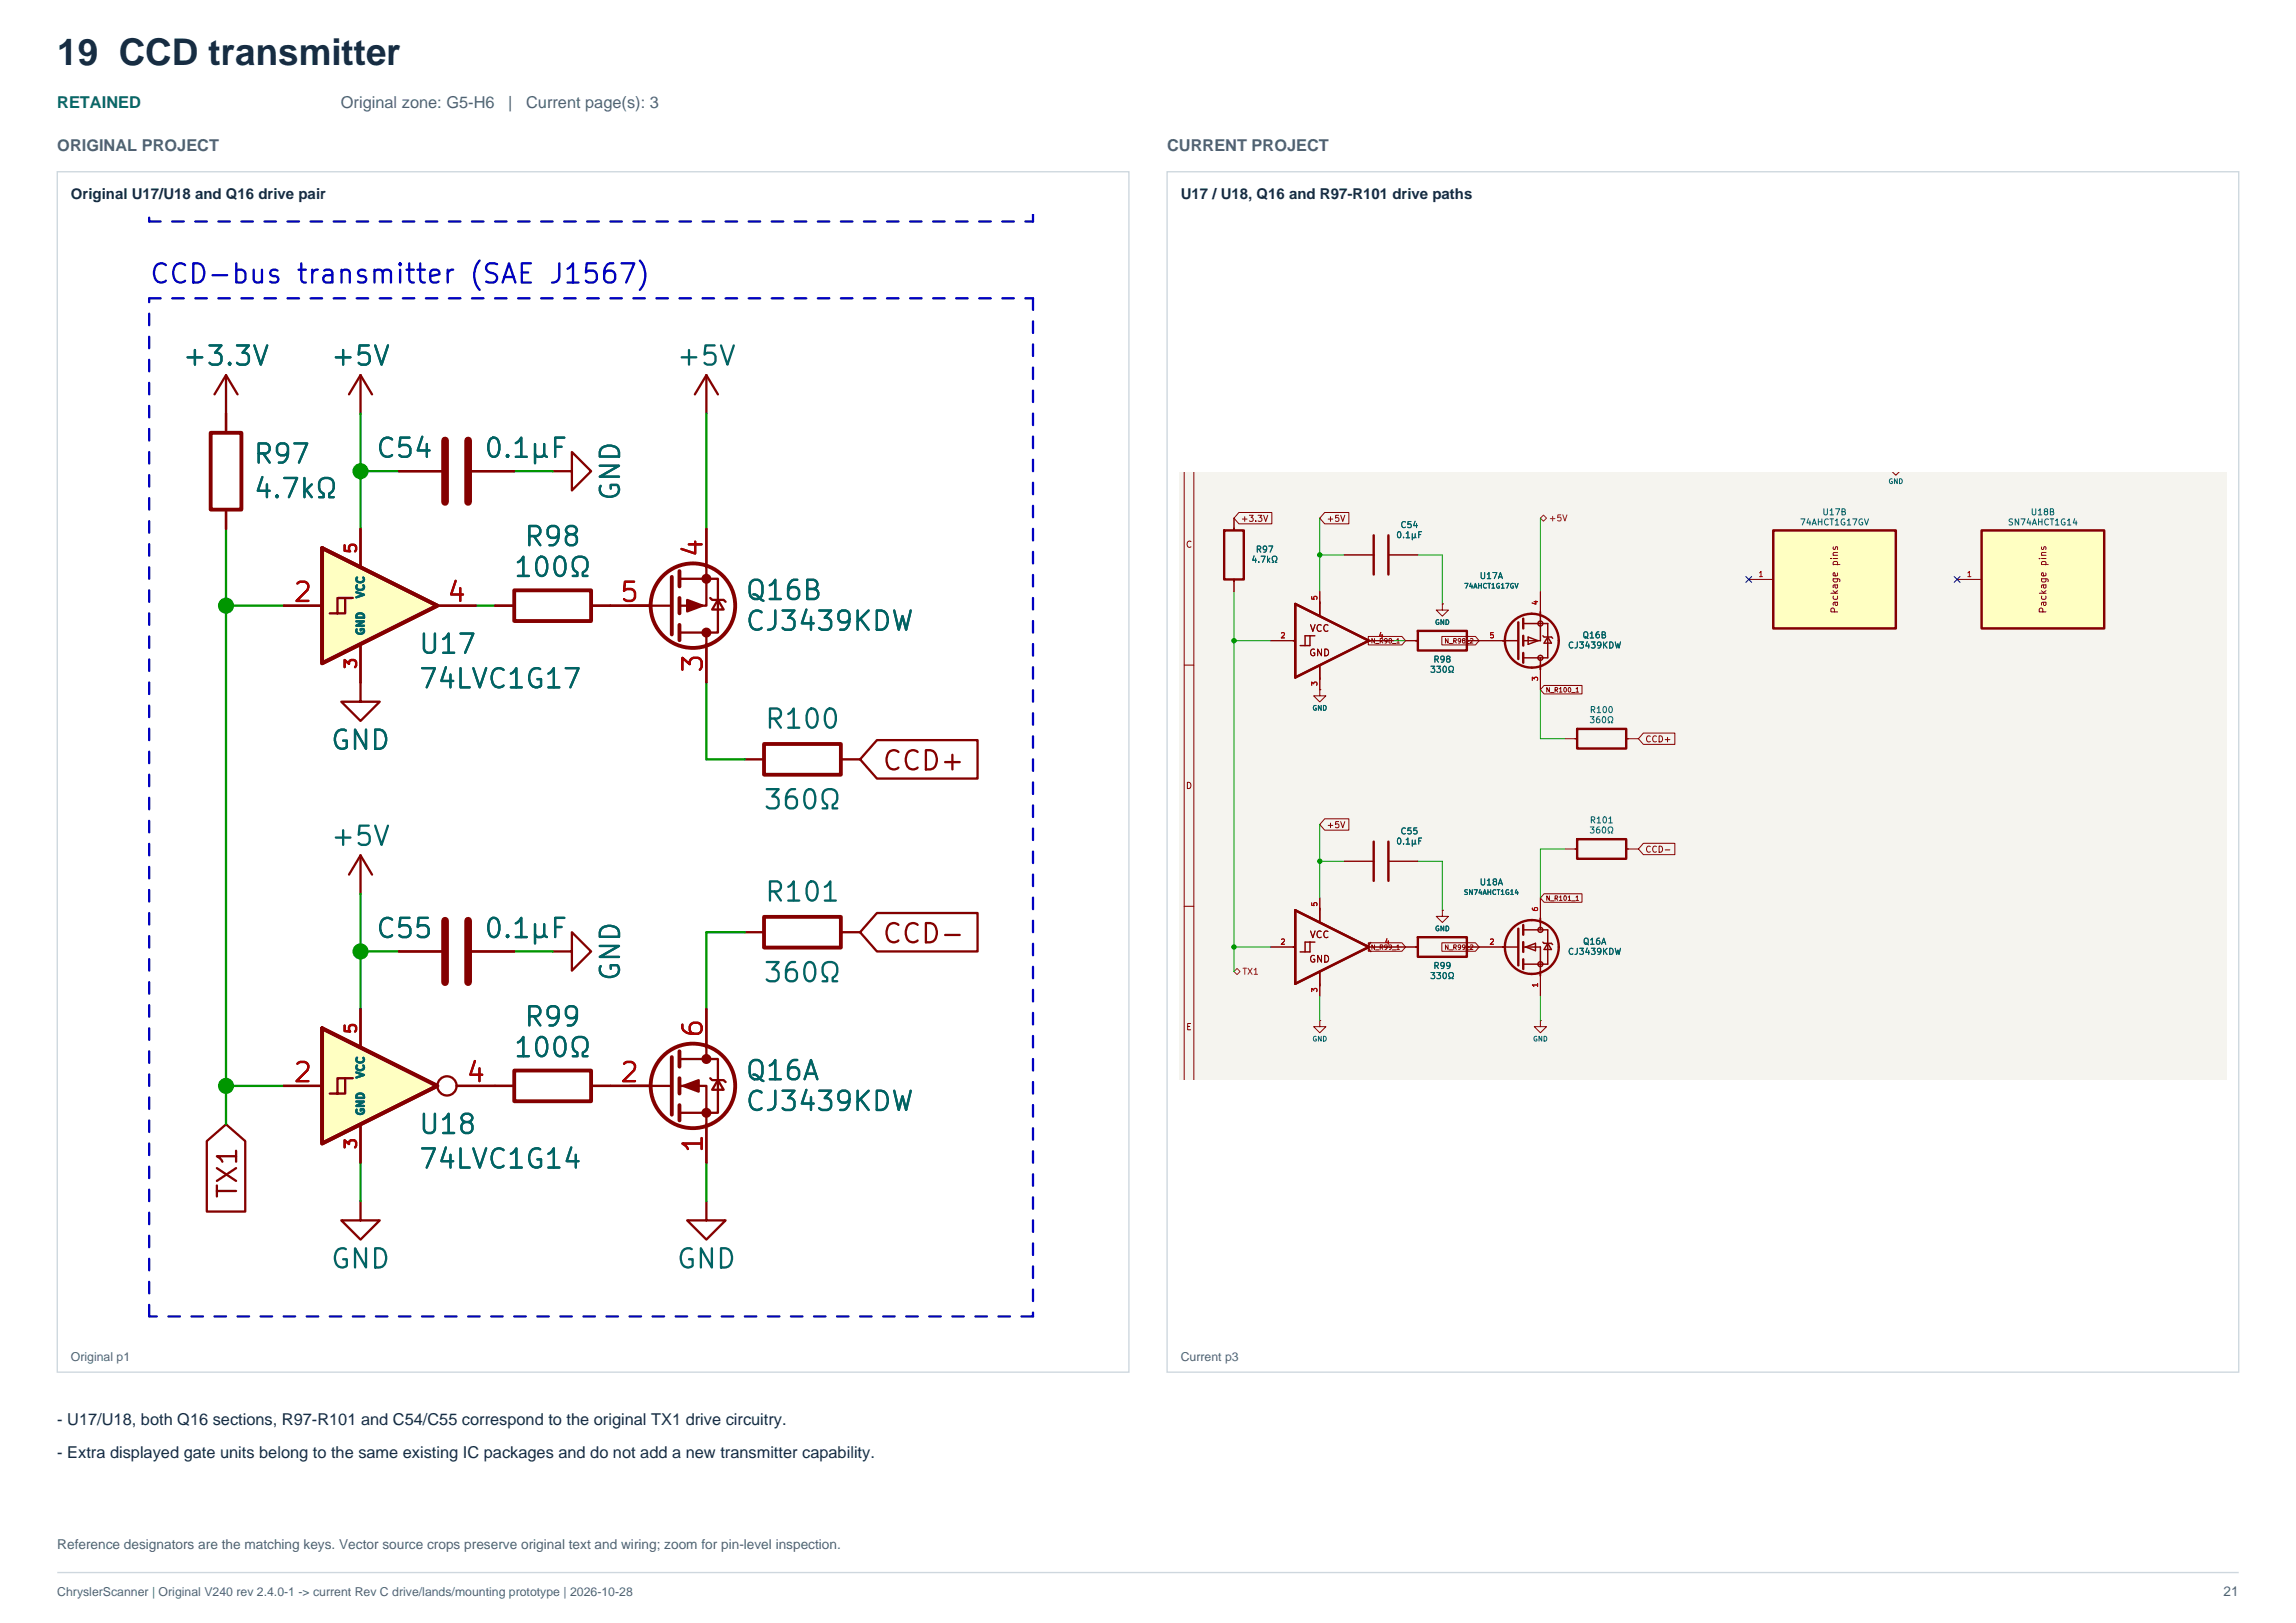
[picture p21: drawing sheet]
<svg xmlns="http://www.w3.org/2000/svg" width="594mm" height="420mm" viewBox="0 0 594 420" stroke-linecap="round" stroke-linejoin="round" font-family="sans-serif">
<defs><g id="words">
<text font-size="9.5" fill="#172d42" x="14.8" y="16.9">19 CCD transmitter</text>
<text font-size="6.9" fill="#0000c2" x="38.6" y="73.3">CCD-bus transmitter (SAE J1567)</text>
<g font-size="6.9" fill="#006464">
<text x="49.3" y="94.6">+3.3V</text>
<text x="87" y="94.6">+5V</text>
<text x="176.5" y="94.6">+5V</text>
<text x="66.6" y="120">R97</text>
<text x="98.3" y="118.5">C54</text>
<text x="160.4" y="129.6" transform="rotate(-90 160.4 129.6)">GND</text>
<text x="136.6" y="141.3">R98</text>
<text x="193.8" y="155.2">Q16B</text>
<text x="194.3" y="163.2">CJ3439KDW</text>
<text x="109.5" y="169.2">U17</text>
<text x="110.2" y="178.1">74LVC1G17</text>
<text x="199.3" y="188.6">R100</text>
<text x="85.6" y="194">GND</text>
<text x="87" y="218.9">+5V</text>
<text x="199.3" y="233.3">R101</text>
<text x="98.3" y="242.7">C55</text>
<text x="160.4" y="253.9" transform="rotate(-90 160.4 253.9)">GND</text>
<text x="136.6" y="265.6">R99</text>
<text x="193.4" y="279.5">Q16A</text>
<text x="194.3" y="287.5">CJ3439KDW</text>
<text x="109.5" y="293.4">U18</text>
<text x="110.2" y="302.4">74LVC1G14</text>
<text x="85.6" y="328.2">GND</text>
<text x="175.1" y="328.2">GND</text>
</g>
<g font-size="6.9" fill="#a90000">
<text x="181.8" y="143.7" transform="rotate(-90 181.8 143.7)">4</text>
<text x="76.4" y="155.7">2</text>
<text x="116.2" y="155.7">4</text>
<text x="160.9" y="155.7">5</text>
<text x="181.8" y="173.6" transform="rotate(-90 181.8 173.6)">3</text>
<text x="181.8" y="268" transform="rotate(-90 181.8 268)">6</text>
<text x="76.4" y="280">2</text>
<text x="121.2" y="280">4</text>
<text x="160.9" y="280">2</text>
<text x="181.8" y="297.8" transform="rotate(-90 181.8 297.8)">1</text>
</g>
<g font-size="6.9" fill="#840000">
<text x="228.1" y="199.3">CCD+</text>
<text x="228.1" y="244.1">CCD-</text>
<text x="61.3" y="309.2" transform="rotate(-90 61.3 309.2)">TX1</text>
</g>
<text font-size="4.2" fill="#0c6665" x="14.8" y="27.9">RETAINED</text>
<g font-size="4.2" fill="#526474">
<text x="88.2" y="27.9">Original zone: G5-H6</text>
<text x="131.5" y="27.9">|</text>
<text x="136.1" y="27.9">Current page(s): 3</text>
<text x="14.8" y="39.2">ORIGINAL PROJECT</text>
<text x="301.9" y="39.2">CURRENT PROJECT</text>
</g>
<g font-size="4.2" fill="#a90000">
<text x="92.3" y="143" transform="rotate(-90 92.3 143)">5</text>
<text x="92.3" y="172.8" transform="rotate(-90 92.3 172.8)">3</text>
<text x="92.3" y="267.3" transform="rotate(-90 92.3 267.3)">5</text>
<text x="92.3" y="297.1" transform="rotate(-90 92.3 297.1)">3</text>
</g>
<g font-size="4.2" fill="#172d42">
<text x="14.8" y="368.8">- U17/U18, both Q16 sections, R97-R101 and C54/C55 correspond to the original TX1 drive circuitry.</text>
<text x="14.8" y="377.3">- Extra displayed gate units belong to the same existing IC packages and do not add a new transmitter capability.</text>
</g>
<g font-size="3.9" fill="#172d42">
<text x="18.3" y="51.5">Original U17/U18 and Q16 drive pair</text>
<text x="305.5" y="51.5">U17 / U18, Q16 and R97-R101 drive paths</text>
</g>
<g font-size="3.5" fill="#526474">
<text x="14.8" y="400.9">Reference designators are the matching keys. Vector source crops preserve original text and wiring; zoom for pin-level inspection.</text>
<text x="575.3" y="412.9">21</text>
</g>
<g font-size="3.2" fill="#526474">
<text x="18.3" y="352.3">Original p1</text>
<text x="305.5" y="352.3">Current p3</text>
<text x="14.8" y="412.9">ChryslerScanner | Original V240 rev 2.4.0-1 -&gt; current Rev C drive/lands/mounting prototype | 2026-10-28</text>
</g>
<g font-size="2.8" fill="#006464">
<text x="94.3" y="154.6" transform="rotate(-90 94.3 154.6)">VCC</text>
<text x="94.3" y="164.7" transform="rotate(-90 94.3 164.7)">GND</text>
<text x="94.3" y="278.9" transform="rotate(-90 94.3 278.9)">VCC</text>
<text x="94.3" y="289" transform="rotate(-90 94.3 289)">GND</text>
</g>
<g font-size="1.7" fill="#840000">
<text x="475.9" y="158.9" transform="rotate(-90 475.9 158.9)">Package pins</text>
<text x="529.8" y="158.9" transform="rotate(-90 529.8 158.9)">Package pins</text>
<text x="338.7" y="163.9">VCC</text>
<text x="338.6" y="170.2">GND</text>
<text x="338.7" y="243.2">VCC</text>
<text x="338.6" y="249.5">GND</text>
</g>
<g font-size="1.6" fill="#006464">
<text x="452.5" y="45.8">HSSK8811</text>
<text x="362.2" y="137">C54</text>
<text x="465.5" y="136.3">74AHCT1G17GV</text>
<text x="471.3" y="133.7">U17B</text>
<text x="519.3" y="136.3">SN74AHCT1G14</text>
<text x="525.2" y="133.7">U18B</text>
<text x="324.7" y="143.4">R97</text>
<text x="361.1" y="139.7">0.1μF</text>
<text x="323.6" y="146">4.7kΩ</text>
<text x="382.7" y="150.2">U17A</text>
<text x="409.3" y="165.6">Q16B</text>
<text x="370.7" y="171.8">R98</text>
<text x="405.5" y="168.2">CJ3439KDW</text>
<text x="369.8" y="174.5">330Ω</text>
<text x="411.2" y="184.9">R100</text>
<text x="411" y="187.5">360Ω</text>
<text x="411.2" y="213.4">R101</text>
<text x="361.1" y="218.9">0.1μF</text>
<text x="362.2" y="216.3">C55</text>
<text x="411" y="216.1">360Ω</text>
<text x="382.7" y="229.5">U18A</text>
<text x="409.4" y="244.8">Q16A</text>
<text x="370.7" y="251.1">R99</text>
<text x="405.5" y="247.5">CJ3439KDW</text>
<text x="369.8" y="253.7">330Ω</text>
</g>
<g font-size="1.6" fill="#840000">
<text x="320.9" y="135.4">+3.3V</text>
<text x="343.1" y="135.4">+5V</text>
<text x="306.6" y="142.1">C</text>
<text x="425.5" y="192.5">CCD+</text>
<text x="306.6" y="204.6">D</text>
<text x="343.1" y="214.7">+5V</text>
<text x="425.5" y="221">CCD-</text>
<text x="306.7" y="267">E</text>
</g>
<g font-size="1.6" fill="#725600">
<text x="400.5" y="135.3">+5V</text>
<text x="321.3" y="252.6">TX1</text>
</g>
<g font-size="1.4" fill="#a90000">
<text x="454.8" y="149.6">1</text>
<text x="508.7" y="149.6">1</text>
<text x="341.1" y="155.5" transform="rotate(-90 341.1 155.5)">5</text>
<text x="398.2" y="156.8" transform="rotate(-90 398.2 156.8)">4</text>
<text x="331.1" y="165.5">2</text>
<text x="356.5" y="165.5">4</text>
<text x="385.2" y="165.5">5</text>
<text x="341.1" y="177.7" transform="rotate(-90 341.1 177.7)">3</text>
<text x="398.2" y="176.4" transform="rotate(-90 398.2 176.4)">3</text>
<text x="341.1" y="234.8" transform="rotate(-90 341.1 234.8)">5</text>
<text x="398.2" y="236" transform="rotate(-90 398.2 236)">6</text>
<text x="331.1" y="244.8">2</text>
<text x="358.1" y="244.8">4</text>
<text x="385.2" y="244.8">2</text>
<text x="341.1" y="257" transform="rotate(-90 341.1 257)">3</text>
<text x="398.2" y="255.7" transform="rotate(-90 398.2 255.7)">1</text>
</g>
<g font-size="1.2" fill="#006464">
<text x="488.4" y="125.5">GND</text>
<text x="378.7" y="152.6">74AHCT1G17GV</text>
<text x="371.1" y="162">GND</text>
<text x="339.4" y="184.2">GND</text>
<text x="378.6" y="231.9">SN74AHCT1G14</text>
<text x="371.1" y="241.3">GND</text>
<text x="339.4" y="269.8">GND</text>
<text x="396.5" y="269.8">GND</text>
</g>
<g font-size="1.2" fill="#840000">
<text x="354.5" y="166.8">N_R98_1</text>
<text x="373.5" y="166.8">N_R98_2</text>
<text x="399.8" y="179.5">N_R100_1</text>
<text x="399.8" y="233.4">N_R101_1</text>
<text x="354.5" y="246.1">N_R99_1</text>
<text x="373.5" y="246.1">N_R99_2</text>
</g>
</g></defs>
<g fill="#fff" stroke="#ced7de" stroke-width=".35">
<path d="M14.8 44.4h277.3v310.7h-277.3z" fill-rule="evenodd"/>
<path d="M301.9 44.4h277.3v310.7h-277.3z" fill-rule="evenodd"/>
</g>
<path d="M14.8 406.9h564.4" fill="none" stroke="#ced7de" stroke-width=".35"/>
<g fill="none" stroke="#840000" stroke-width=".99">
<path d="M54.5 112h8v19.9h-8zM83.3 141.8l29.9 14.9-29.9 14.9zM133 152.8h19.9v7.9h-19.9zM173.8 149.3v14.9M175.8 147.8v4M175.8 154.7v4M175.8 161.7v4M197.7 192.5h19.8v8h-19.8zM197.7 237.3h19.8v7.9h-19.8zM83.3 266.1l29.9 14.9-29.9 14.9zM133 277h19.9v8h-19.9zM173.8 273.6v14.9"/>
<path d="M175.8 272.1v3.9M175.8 279v4M175.8 286v4"/>
<circle cx="179.3" cy="156.7" r="10.9"/>
<circle cx="179.3" cy="281" r="10.9"/>
</g>
<g fill="none" stroke="#840000" stroke-width=".6">
<path d="M58.5 97.1v14.9M58.5 97.1l-3 5M58.5 97.1l3 5M93.3 97.1v9.9M93.3 97.1l-3 5M93.3 97.1l3 5M182.7 97.1l-2.9 5M182.7 97.1v9.9M182.7 97.1l3 5M58.5 131.9v5M93.3 136.9v9.9M103.2 121.9h10.9"/>
<path d="M122.1 121.9h10.9M143 121.9h5v-4.9l4.9 4.9-4.9 5v-5M182.7 136.9v19.8h-6.9M73.4 156.7h9.9M85.3 158.7h4v-4h-2v4M89.3 154.7h2M113.2 156.7h9.9M128.1 156.7h4.9M152.9 156.7h20.9M175.8 149.8h9.9v13.9h-9.9M183.7 154.7l.5 .5h3l.5 .5M185.7 155.2l1.5 2.5h-3z"/>
<path d="M93.3 166.7v14.9h4.9l-4.9 5-5-5h5M182.7 163.7v12.9M192.7 196.5h5M217.5 196.5h5M226.9 191.5h26v10h-26l-4.4-5zM93.3 221.4l-3 4.9M93.3 221.4v9.9M93.3 221.4l3 4.9M226.9 236.3h26v9.9h-26l-4.4-5zM103.2 246.2h10.9M122.1 246.2h10.9M143 246.2h5v-5l4.9 5-4.9 5v-5"/>
<path d="M192.7 241.2h5M217.5 241.2h5M244.5 242h3.8M89.3 279h2M93.3 261.1v10M175.8 274.1h9.9v13.9h-9.9M182.7 261.1v13M183.7 279l.5 .5h3l.5 .5M185.7 279.5l1.5 2.5h-3zM53.5 295.3l5-4.3 4.9 4.3v18.2h-9.9zM73.4 281h9.9M85.3 283h4v-4h-2v4"/>
<path d="M93.3 291v9.9M118.1 281h14.9M152.9 281h20.9M175.8 281h6.9v19.9M93.3 310.8v5h4.9l-4.9 5-5-5h5M182.7 310.8v5h5l-5 5-4.9-5h4.9"/>
<circle cx="115.6" cy="281" r="2.49"/>
</g>
<g fill="none" stroke="#006464" stroke-width=".6">
<path d="M127.1 113.5a1.18 1.18 0 0 1 1.8 .7 3.9 3.9 0 0 1-.4 3.8 1.18 1.18 0 0 1-1.9-.7 3.9 3.9 0 0 1 .5-3.8zM131.3 117.7l.3 .3-.3 .2-.2-.2 .2-.3v.5M133.4 114.7l.5-.3 1-1.1v4.9M133.4 118.2h2.9M138.4 114.9v5M140.8 117.5l.2 .5 .5 .2M140.8 114.9v2.6l-.3 .5-.4 .2h-1l-.4-.2-.3-.5M143.6 115.6h1.7M146 113.3h-2.4v4.9M67.9 123.5l-1.2 3.5h3.1M69.1 125.3v3.4M71.7 128.2l.2 .2-.2 .3-.3-.3 .3-.2v.5"/>
<path d="M73.6 123.7h3.3l-2.2 5M78.8 123.7v5M79.2 126.8l1.5 1.9M80.7 125.3l-1.9 1.9M82.6 128.7h1.1v-1l-.4-.2a2.19 2.19 0 0 1 .7-3.8 1.78 1.78 0 0 1 2.3 1.4v1.2l-.2 .7-.9 .7v1h1.1M134 145.5l.9-.7 .5-.7v4.9M134 149h2.8M139.2 144.5a1.19 1.19 0 0 1 1.2-.4 1.19 1.19 0 0 1 .9 .9 3.9 3.9 0 0 1-.4 3.8 1.18 1.18 0 0 1-1.9-.7 4.2 4.2 0 0 1 .2-3.6zM143.9 144.5a1.19 1.19 0 0 1 1.2-.4 1.19 1.19 0 0 1 1 .9 3.9 3.9 0 0 1-.5 3.8 1.18 1.18 0 0 1-1.9-.7 4.2 4.2 0 0 1 .2-3.6zM148.2 149h1.2v-.9l-.5-.2a2.19 2.19 0 0 1 .7-3.8 1.78 1.78 0 0 1 2.4 1.4v1.2l-.3 .7-.9 .7v.9h1.2M198.4 204.2h3l-1.6 1.9a1.36 1.36 0 0 1 1.6 1v1.1l-.4 .8-.5 .2h-1.4l-.7-.5M205.7 204.2a1.98 1.98 0 0 0-2.4 2.2v1.8l.5 .8 .5 .2h.9l.7-.5 .3-.5v-1.1l-.5-.7-.5-.3h-.9l-.7 .5-.3 .5"/>
<path d="M208.5 204.7a1.18 1.18 0 0 1 1.3-.5 1.18 1.18 0 0 1 .9 1 3.9 3.9 0 0 1-.5 3.8 1.18 1.18 0 0 1-1.9-.8 4.3 4.3 0 0 1 .2-3.5zM212.8 209.2h1.2v-1l-.5-.2a2.19 2.19 0 0 1 .7-3.8 1.79 1.79 0 0 1 2.4 1.4v1.2l-.2 .7-1 .7v1h1.2M127.1 237.8a1.18 1.18 0 0 1 1.8 .7 3.9 3.9 0 0 1-.4 3.8 1.18 1.18 0 0 1-1.9-.8 3.9 3.9 0 0 1 .5-3.7zM133.4 238.9l.5-.2 1-1.2v5M138.4 239.2v5M140.8 239.2v2.6l-.3 .5-.4 .2h-1l-.4-.2-.3-.5M143.6 239.9h1.7M146 237.5h-2.4v5M131.3 242l.3 .3-.3 .2-.2-.2 .2-.3v.5M133.4 242.5h2.9M140.8 241.8l.2 .5 .5 .2M198.4 249h3l-1.6 1.9a1.36 1.36 0 0 1 1.6 .9v1.2l-.4 .7-.5 .2h-1.4l-.7-.4"/>
<path d="M205.7 249a1.98 1.98 0 0 0-2.4 2.1v1.9l.5 .7 .5 .2h.9l.7-.4 .3-.5v-1.2l-.5-.7-.5-.2h-.9l-.7 .4-.3 .5M208.5 249.4a1.18 1.18 0 0 1 1.3-.4 1.18 1.18 0 0 1 .9 .9 3.9 3.9 0 0 1-.5 3.8 1.18 1.18 0 0 1-1.9-.7 4.3 4.3 0 0 1 .2-3.6zM212.8 253.9h1.2v-.9l-.5-.3a2.19 2.19 0 0 1 .7-3.7 1.79 1.79 0 0 1 2.4 1.4v1.2l-.2 .7-1 .7v.9h1.2M134 269.8l.9-.7 .5-.8v5M134 273.3h2.8M139.2 268.8a1.19 1.19 0 0 1 1.2-.4 1.19 1.19 0 0 1 .9 .9 3.9 3.9 0 0 1-.4 3.8 1.18 1.18 0 0 1-1.9-.7 4.2 4.2 0 0 1 .2-3.6zM143.9 268.8a1.19 1.19 0 0 1 1.2-.4 1.19 1.19 0 0 1 1 .9 3.9 3.9 0 0 1-.5 3.8 1.18 1.18 0 0 1-1.9-.7 4.2 4.2 0 0 1 .2-3.6zM148.2 273.3h1.2v-.9l-.5-.3a2.19 2.19 0 0 1 .7-3.8 1.78 1.78 0 0 1 2.4 1.5v1.1l-.3 .8-.9 .7v.9h1.2"/>
</g>
<path d="M115.1 114v15.9M121.1 114v15.9M115.1 238.3v15.9M121.1 238.3v15.9" fill="none" stroke="#840000" stroke-width="2"/>
<g fill="#ffffc2" stroke="#ffffc2" stroke-width=".26">
<path d="M83.3 266.1l29.9 14.9-29.9 14.9z"/>
<path d="M83.3 141.8l29.9 14.9-29.9 14.9z"/>
</g>
<g fill="#840000" stroke="#840000" stroke-width=".6">
<path d="M176.8 281l4-1.5v3z"/>
<path d="M177.8 155.2l4 1.5-4 1.5z"/>
<circle cx="182.7" cy="288" r=".99"/>
<circle cx="182.7" cy="274" r=".99"/>
<circle cx="182.7" cy="149.8" r=".99"/>
<circle cx="182.7" cy="163.7" r=".99"/>
</g>
<path d="M146.8 69.6l1-.7 .4-.8v5M146.8 73.1h2.9M154.2 68.1h-2.4l-.2 2.4 .7-.5h1.2l.4 .3 .5 .7v1.2l-.2 .4-.7 .5h-1.2l-.7-.5M158.7 68.1a1.97 1.97 0 0 0-2.4 2.2v1.9l.5 .7 .4 .2h1l.7-.5 .2-.4v-1.2l-.4-.7-.5-.3h-1l-.7 .5-.2 .5M160.8 68.1h3.3l-2.1 5M165.5 67.4a5.7 5.7 0 0 1 0 7.6" fill="none" stroke="#0000c2" stroke-width=".6"/>
<path d="M38.6 57.3h228.7M38.6 55.3v2M267.3 57.3v-2M38.6 77.2h228.7M267.3 77.2v263.5M38.6 340.7v-263.5M267.3 340.7h-228.7" fill="none" stroke="#0000c2" stroke-width=".6" stroke-dasharray="3 3"/>
<g fill="none" stroke="#009600" stroke-width=".6">
<path d="M93.3 107v29.9M182.7 107v29.9M58.5 136.9v154.1M93.3 121.9h9.9M133 121.9h10M58.5 156.7h14.9M123.1 156.7h5M182.7 176.6v19.9h10M93.3 231.3v29.8M93.3 246.2h9.9M133 246.2h10M192.7 241.2h-10v19.9"/>
<path d="M58.5 281h14.9M93.3 300.9v9.9M182.7 300.9v9.9"/>
</g>
<g fill="#009600" stroke="#009600" stroke-width=".6">
<circle cx="58.5" cy="281" r="1.79"/>
<circle cx="93.3" cy="246.2" r="1.79"/>
<circle cx="93.3" cy="121.9" r="1.79"/>
<circle cx="58.5" cy="156.7" r="1.79"/>
</g>
<path d="M305.1 122.1h271v157.4h-271z" fill="#f5f4ef" stroke="#f5f4ef" stroke-width=".26"/>
<path d="M306.4 122.1v157.4M308.9 122.1v157.4M306.4 172.1h2.5M404.9 191.2h3.1M420.7 191.2h3.2M306.4 234.5h2.5M347.8 222.9h7.6M359.2 222.9h7.6" fill="none" stroke="#840000" stroke-width=".26"/>
<path d="M408 188.6h12.7v5.1h-12.7zM355.4 217.8v10.1M359.2 217.8v10.1" fill="none" stroke="#840000" stroke-width=".62"/>
<path d="M407.5 191.2h.5M420.7 191.2h.5" fill="none" stroke="#840000" stroke-width=".38"/>
<path d="M512.7 137.3h31.7v25.3h-31.7z" fill="#ffffc2"/>
<path d="M512.7 137.3h31.7v25.3h-31.7z" fill="none" stroke="#840000" stroke-width=".63"/>
<g fill="none" stroke="#840000" stroke-width=".26">
<path d="M319.2 134.1v3.2M489.6 122.1l.9 .9 .8-.9M319.2 149.9v3.2M341.4 153.1v3.2M347.8 143.6h7.6M359.2 143.6h7.6M373.1 156.3v1.6h1.6l-1.6 1.6-1.5-1.6h1.5M373.1 156.3h.1M398.5 153.1v5.7M506.3 149.9h6.4M328.8 165.8h6.3M341.4 178.5v1.6h1.6l-1.6 1.6-1.5-1.6h1.5"/>
<path d="M341.4 178.5h.1M341.4 175.3v3.2M354.1 165.8h6.4M363.6 165.8h3.2M379.5 165.8h9.8M398.5 172.8v5.7M404.9 219.7h3.1M420.7 219.7h3.2M341.4 232.4v3.2M373.1 235.6v1.5h1.6l-1.6 1.6-1.5-1.6h1.5M373.1 235.6h.1M398.5 232.4v5.7"/>
<path d="M328.8 245.1h6.3M341.4 254.6v3.2M354.1 245.1h12.7M379.5 245.1h9.8M398.5 252v5.8M341.4 264.1v1.6h1.6l-1.6 1.6-1.5-1.6h1.5M341.4 264.1h.1M398.5 264.1v1.6h1.6l-1.6 1.6-1.6-1.6h1.6M398.5 264.1h.1"/>
</g>
<g fill="none" stroke="#840000" stroke-width=".62">
<path d="M316.7 137.3h5.1v12.6h-5.1zM355.4 138.5v10.2M359.2 138.5v10.2M335.1 156.3l19 9.5-19 9.5zM366.8 163.3h12.7v5h-12.7zM392.8 161v9.6M394.1 160.1v2.5M394.1 164.5v2.6M394.1 169v2.5M408 217.2h12.7v5h-12.7zM335.1 235.6l19 9.5-19 9.5zM394.1 239.4v2.5"/>
<path d="M366.8 242.5h12.7v5.1h-12.7zM392.8 240.3v9.5M394.1 243.8v2.5M394.1 248.2v2.6"/>
<circle cx="396.3" cy="165.8" r="7"/>
<circle cx="396.3" cy="245.1" r="7"/>
</g>
<g fill="none" stroke="#840000" stroke-width=".38">
<path d="M319.2 136.7v.6M319.2 149.9v.6M341.4 155.8v3.7M398.5 158.3v7.5h-4.4M334.6 165.8h.5M338.9 164.5v2.6h-2.5M340.2 164.5h-2.6v2.6M341.4 172.1v3.7M354.1 165.8h.6M366.3 165.8h.5M379.5 165.8h.5M388.8 165.8h4"/>
<path d="M394.1 161.4h6.3v8.8h-6.3M395.3 164.8l2.6 1-2.6 .9zM398.5 170.2v3.1M399.2 164.5l.3 .3h1.9l.3 .4M400.4 164.8l1 1.6h-1.9zM407.5 219.7h.5M420.7 219.7h.5M341.4 235v3.7M398.5 237.6v3M334.6 245.1h.5M338.9 243.8v2.5h-2.5M340.2 243.8h-2.6v2.5"/>
<path d="M341.4 251.4v3.7M354.7 243.9h-.1a1.58 1.58 0 0 0 .1 2.3M366.3 245.1h.5M379.5 245.1h.5M388.8 245.1h4M394.1 245.1h4.4v7.5M394.1 240.6h6.3v8.9h-6.3M394.7 245.1l2.5-1v1.9zM399.2 243.8l.3 .3h1.9l.3 .3M400.4 244.1l1 1.6h-1.9z"/>
<circle cx="398.5" cy="161.4" r=".63"/>
<circle cx="398.5" cy="170.2" r=".63"/>
<circle cx="398.5" cy="249.5" r=".63"/>
<circle cx="398.5" cy="240.6" r=".63"/>
</g>
<path d="M458.8 137.3h31.7v25.3h-31.7z" fill="#ffffc2"/>
<path d="M458.8 137.3h31.7v25.3h-31.7z" fill="none" stroke="#840000" stroke-width=".63"/>
<g fill="none" stroke="#840000" stroke-width=".26">
<path d="M319.2 134.1v3.2M320.5 132.6h8.5v3h-8.5l-1.3-1.5zM342.7 132.6h6.3v3h-6.3l-1.3-1.5zM319.2 149.9v3.2M341.4 153.1v3.2M347.8 143.6h7.6M359.2 143.6h7.6M373.1 156.3h.1M398.5 153.1v5.7M452.4 149.9h6.4M328.8 165.8h6.3M341.4 178.5h.1"/>
<path d="M341.4 175.3v3.2M354 164.7h8.7l.9 1.1-.9 1.1h-8.7zM354.1 165.8h6.4M363.6 165.8h3.2M373 164.7h8.7l1 1.1-1 1.1h-8.7zM379.5 165.8h9.8M398.5 172.8v5.7M399.5 177.4h9.8v2.2h-9.8l-1-1.1zM425.2 189.7h8.1v2.9h-8.1l-1.3-1.4zM342.7 211.9h6.3v2.9h-6.3l-1.3-1.4zM425.2 218.2h8.1v3h-8.1l-1.3-1.5zM341.4 232.4v3.2"/>
<path d="M347.8 222.9h7.6M359.2 222.9h7.6M373.1 235.6h.1M398.5 232.4v5.7M399.5 231.3h9.8v2.2h-9.8l-1-1.1zM328.8 245.1h6.3M341.4 254.6v3.2M354 244h8.7l.9 1.1-.9 1.1h-8.7zM354.1 245.1h12.7M373 244h8.7l1 1.1-1 1.1h-8.7zM379.5 245.1h9.8M398.5 252v5.8"/>
</g>
<path d="M398.5 134.1l.8-.8 .8 .8-.8 .8zM319.2 251.4l.8-.8 .8 .8-.8 .8z" fill="none" stroke="#725600" stroke-width=".26"/>
<g fill="none" stroke="#009600" stroke-width=".26">
<path d="M341.4 134.1v19M398.5 134.1v19M319.2 153.1v98.3M341.4 143.6h6.4M366.8 143.6h6.3v12.7M319.2 165.8h9.6M360.5 165.8h3.1M398.5 178.5v12.7h6.4M341.4 213.4v19M404.9 219.7h-6.4v12.7M341.4 222.9h6.4M366.8 222.9h6.3v12.7"/>
<path d="M319.2 245.1h9.6M341.4 257.8v6.3M398.5 257.8v6.3"/>
</g>
<path d="M451.7 149.2l1.5 1.5M453.2 149.2l-1.5 1.5M505.6 149.2l1.5 1.5M507.1 149.2l-1.5 1.5" fill="none" stroke="#000084" stroke-width=".26"/>
<g fill="#009600" stroke="#009600" stroke-width=".26">
<circle cx="319.2" cy="245.1" r=".57"/>
<circle cx="341.4" cy="222.9" r=".57"/>
<circle cx="341.4" cy="143.6" r=".57"/>
<circle cx="319.2" cy="165.8" r=".57"/>
</g>
<use href="#words"/>
</svg>
